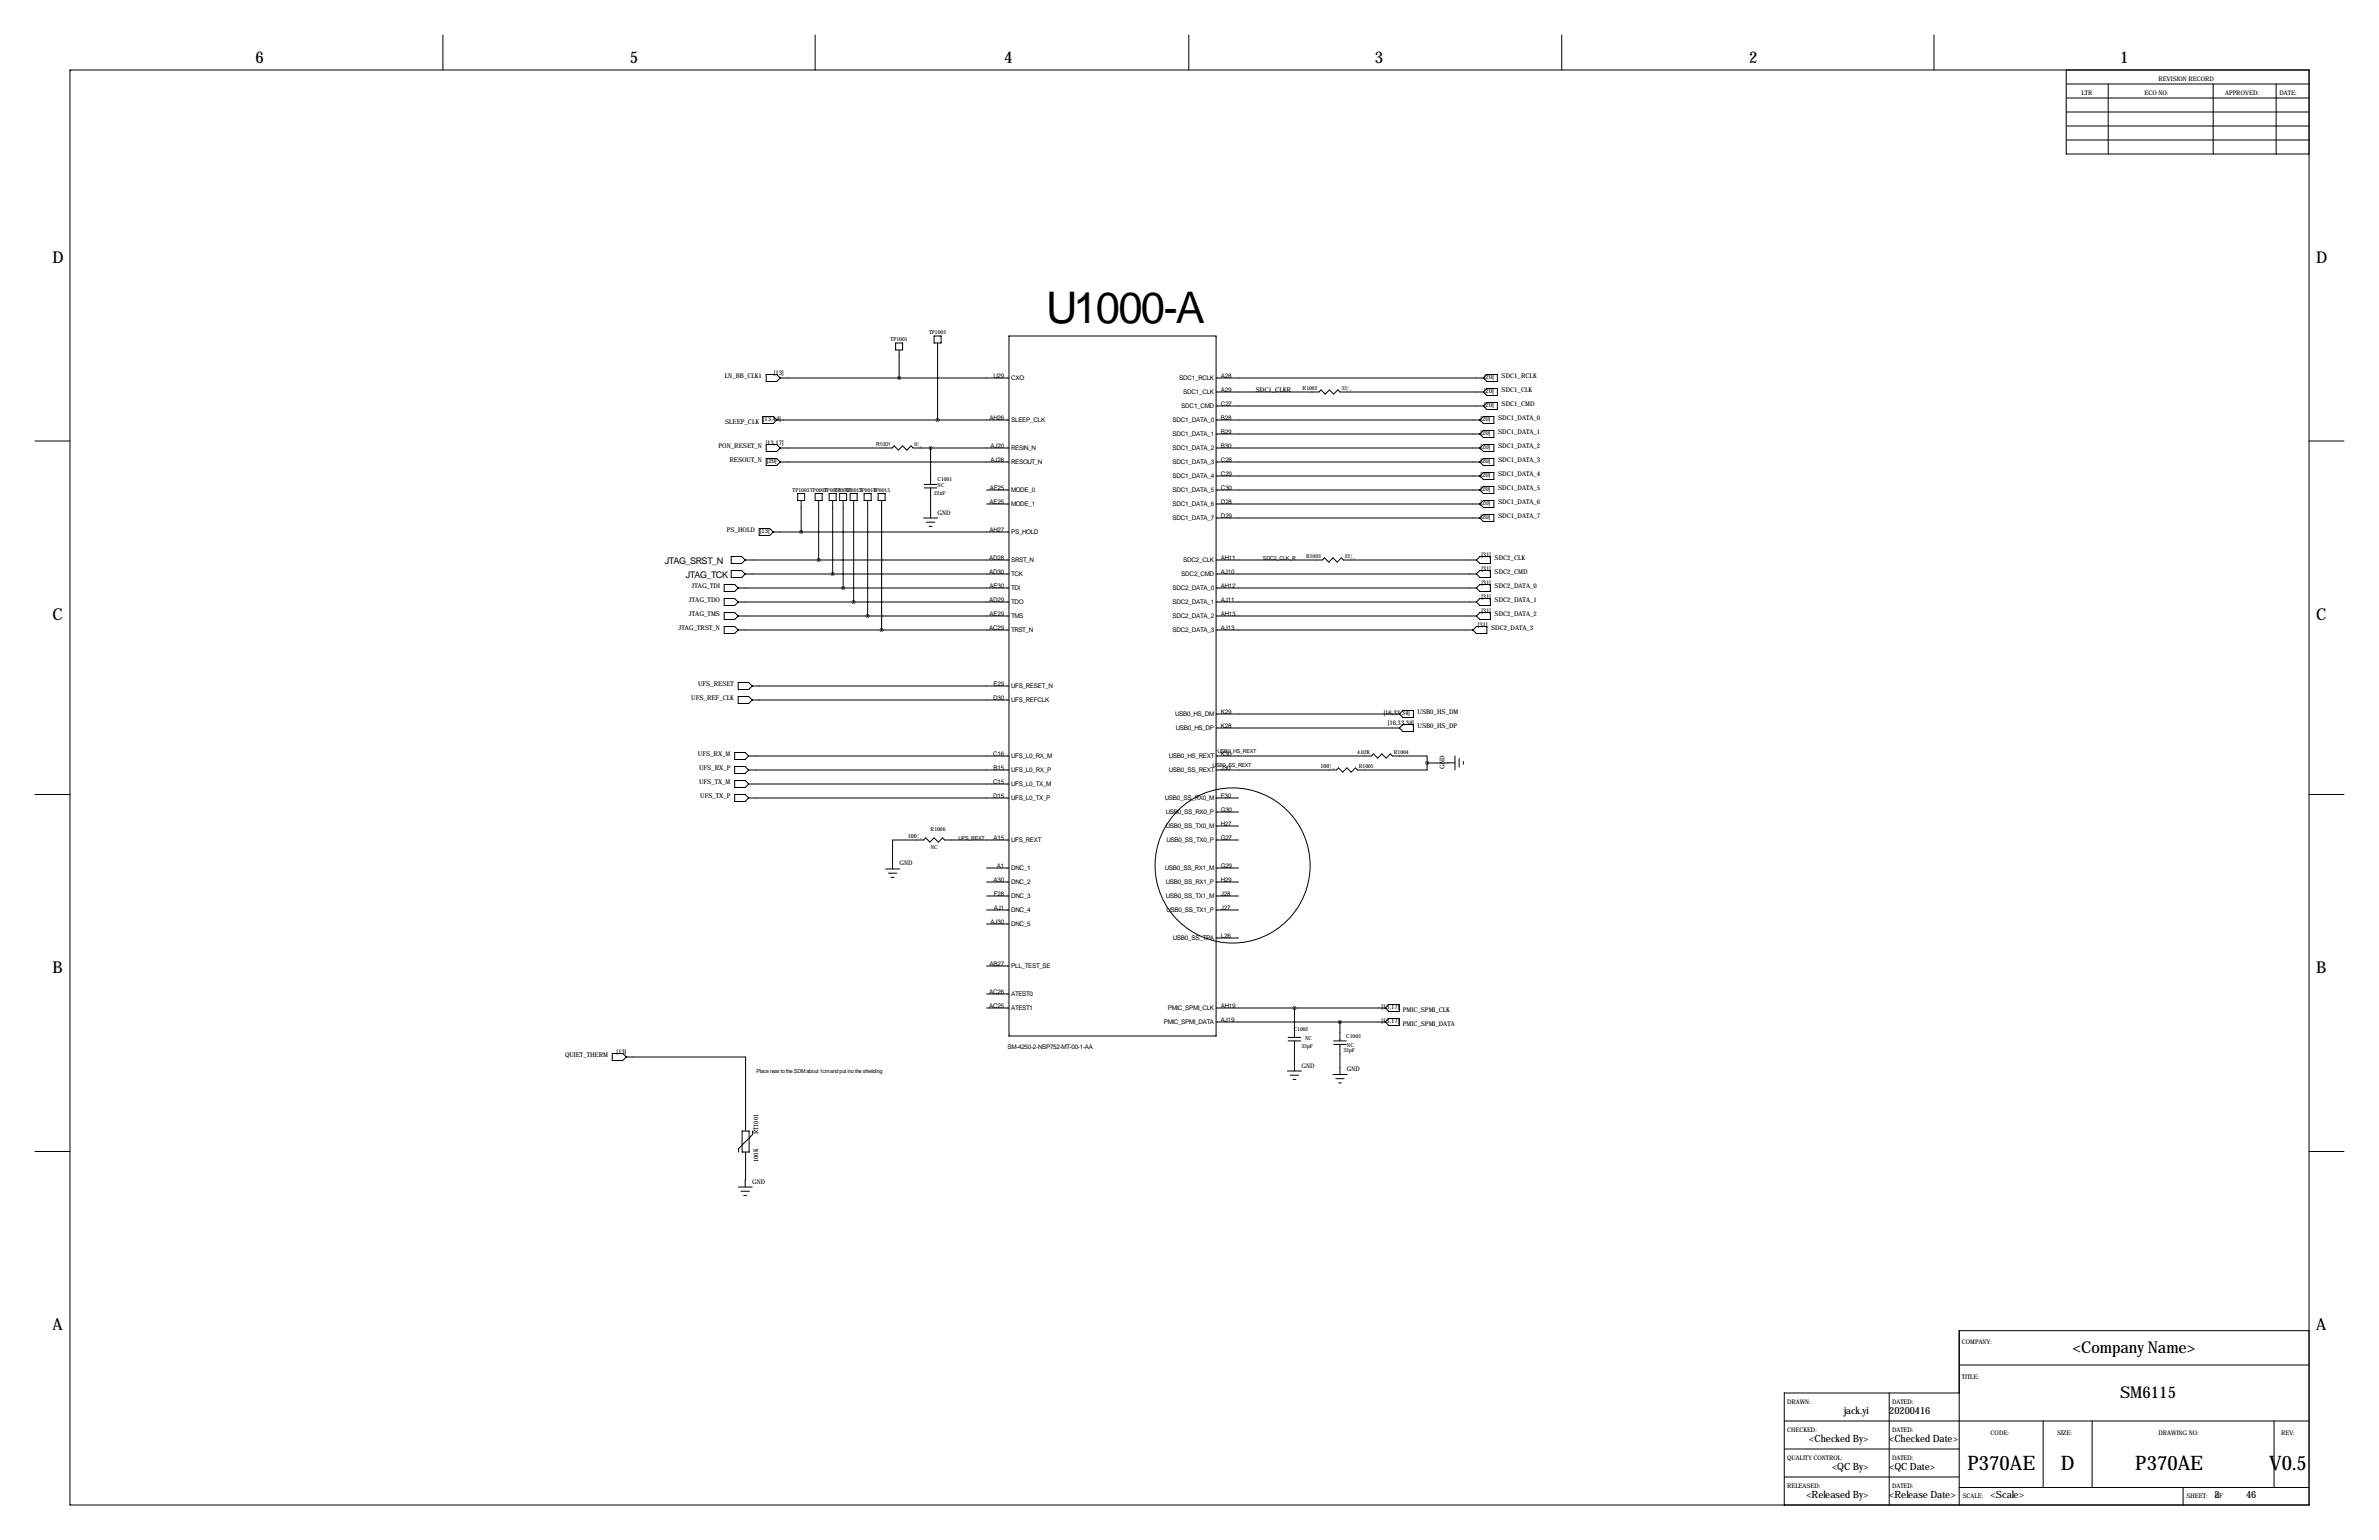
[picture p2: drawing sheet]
<svg xmlns="http://www.w3.org/2000/svg" width="864mm" height="559mm" viewBox="0 0 864 559" stroke-linecap="round" stroke-linejoin="round" font-family="sans-serif">
<defs><g id="words">
<text font-size="15.8" x="379.7" y="117.3">U1000-A</text>
<g font-size="7.3">
<text x="714.2" y="533.3">P370AE</text>
<text x="748.1" y="533.3">D</text>
<text x="775.1" y="533.3">P370AE</text>
<text x="823.7" y="533.3">V0.5</text>
</g>
<g font-size="5.9">
<text x="92.7" y="22.9">6</text>
<text x="228.6" y="22.9">5</text>
<text x="364.5" y="22.9">4</text>
<text x="499.1" y="22.9">3</text>
<text x="635" y="22.9">2</text>
<text x="769.6" y="22.9">1</text>
<text x="19" y="95.2">D</text>
<text x="840.7" y="95.2">D</text>
<text x="19" y="224.8">C</text>
<text x="840.7" y="224.8">C</text>
<text x="19" y="353.1">B</text>
<text x="840.7" y="353.1">B</text>
<text x="19" y="482.6">A</text>
<text x="840.7" y="482.6">A</text>
<text x="752.5" y="490.9">&lt;Company Name&gt;</text>
<text x="769.6" y="507.4">SM6115</text>
</g>
<g font-size="3.6">
<text x="669.5" y="513">jack.yi</text>
<text x="685.8" y="513">20200416</text>
<text x="656.8" y="523.2">&lt;Checked By&gt;</text>
<text x="685.8" y="523.2">&lt;Checked Date&gt;</text>
<text x="665.1" y="533.3">&lt;QC By&gt;</text>
<text x="685.8" y="533.3">&lt;QC Date&gt;</text>
<text x="655.7" y="543.5">&lt;Released By&gt;</text>
<text x="685.8" y="543.5">&lt;Release Date&gt;</text>
<text x="722.6" y="543.5">&lt;Scale&gt;</text>
<text x="803.9" y="543.5">2</text>
<text x="815.3" y="543.5">46</text>
</g>
<g font-size="3.3">
<text x="241.3" y="204.5">JTAG_SRST_N</text>
<text x="248.9" y="209.6">JTAG_TCK</text>
</g>
<g font-size="2.4">
<text x="263.2" y="137.2">LN_BB_CLK1</text>
<text x="280.9" y="136.2">[13]</text>
<text x="538.8" y="137.5">[20]</text>
<text x="545.1" y="137.2">SDC1_RCLK</text>
<text x="455.9" y="142.2">SDC1_CLKR</text>
<text x="538.8" y="142.6">[20]</text>
<text x="545.1" y="142.2">SDC1_CLK</text>
<text x="538.8" y="147.6">[20]</text>
<text x="545.1" y="147.3">SDC1_CMD</text>
<text x="263.2" y="153.7">SLEEP_CLK</text>
<text x="276.9" y="152.7">[13,44]</text>
<text x="537.5" y="152.7">[20]</text>
<text x="543.8" y="152.4">SDC1_DATA_0</text>
<text x="278" y="161.6">[13,17]</text>
<text x="537.5" y="157.8">[20]</text>
<text x="543.8" y="157.5">SDC1_DATA_1</text>
<text x="260.8" y="162.6">PON_RESET_N</text>
<text x="264.8" y="167.6">RESOUT_N</text>
<text x="278.4" y="168">[20]</text>
<text x="537.5" y="162.9">[20]</text>
<text x="537.5" y="168">[20]</text>
<text x="543.8" y="162.6">SDC1_DATA_2</text>
<text x="543.8" y="167.6">SDC1_DATA_3</text>
<text x="537.5" y="173">[20]</text>
<text x="543.8" y="172.7">SDC1_DATA_4</text>
<text x="537.5" y="178.1">[20]</text>
<text x="543.8" y="177.8">SDC1_DATA_5</text>
<text x="537.5" y="183.2">[20]</text>
<text x="543.8" y="182.9">SDC1_DATA_6</text>
<text x="537.5" y="188.3">[20]</text>
<text x="543.8" y="188">SDC1_DATA_7</text>
<text x="263.9" y="193">PS_HOLD</text>
<text x="275.9" y="193.4">[13]</text>
<text x="537.7" y="202.2">[31]</text>
<text x="542.5" y="203.2">SDC2_CLK</text>
<text x="537.7" y="207.3">[31]</text>
<text x="542.5" y="208.3">SDC2_CMD</text>
<text x="251" y="213.4">JTAG_TDI</text>
<text x="537.7" y="212.4">[31]</text>
<text x="542.5" y="213.4">SDC2_DATA_0</text>
<text x="250.1" y="218.4">JTAG_TDO</text>
<text x="537.7" y="217.5">[31]</text>
<text x="542.5" y="218.4">SDC2_DATA_1</text>
<text x="250.1" y="223.5">JTAG_TMS</text>
<text x="536.5" y="227.6">[31]</text>
<text x="537.7" y="222.6">[31]</text>
<text x="542.5" y="223.5">SDC2_DATA_2</text>
<text x="246.3" y="228.6">JTAG_TRST_N</text>
<text x="541.3" y="228.6">SDC2_DATA_3</text>
<text x="253.4" y="248.9">UFS_RESET</text>
<text x="251" y="254">UFS_REF_CLK</text>
<text x="502.3" y="259.4">[16,33,34]</text>
<text x="503.8" y="263.2">[16,33,34]</text>
<text x="514.6" y="259.1">USB0_HS_DM</text>
<text x="514.6" y="264.2">USB0_HS_DP</text>
<text x="253.4" y="274.3">UFS_RX_M</text>
<text x="253.8" y="279.4">UFS_RX_P</text>
<text x="524.4" y="279.2" transform="rotate(-90 524.4 279.2)">GND</text>
<text x="253.8" y="284.5">UFS_TX_M</text>
<text x="254.2" y="289.6">UFS_TX_P</text>
<text x="501.5" y="371.2">[13,17]</text>
<text x="501.5" y="366.1">[13,17]</text>
<text x="509.3" y="367">PMIC_SPMI_CLK</text>
<text x="509.3" y="372.1">PMIC_SPMI_DATA</text>
<text x="205.1" y="383.5">QUIET_THERM</text>
<text x="223.8" y="382.6">[13]</text>
</g>
<g font-size="2.3">
<text x="783.6" y="29.2">REVISION RECORD</text>
<text x="755.6" y="34.3">LTR</text>
<text x="778.5" y="34.3">ECO NO:</text>
<text x="807.7" y="34.3">APPROVED:</text>
<text x="827.5" y="34.3">DATE:</text>
<text x="360.7" y="137.2">U29</text>
<text x="367" y="137.9">CXO</text>
<text x="428" y="137.9">SDC1_RCLK</text>
<text x="443.2" y="137.2">A28</text>
<text x="429.5" y="143">SDC1_CLK</text>
<text x="443.2" y="142.2">A29</text>
<text x="428.8" y="148.1">SDC1_CMD</text>
<text x="443.2" y="147.3">C27</text>
<text x="359.2" y="152.4">AH26</text>
<text x="367" y="153.2">SLEEP_CLK</text>
<text x="425.7" y="153.2">SDC1_DATA_0</text>
<text x="443.2" y="152.4">B28</text>
<text x="425.7" y="158.2">SDC1_DATA_1</text>
<text x="443.2" y="157.5">B29</text>
<text x="359.6" y="162.6">AJ20</text>
<text x="359.6" y="167.6">AJ26</text>
<text x="367" y="163.3">RESIN_N</text>
<text x="425.7" y="163.3">SDC1_DATA_2</text>
<text x="443.2" y="162.6">B30</text>
<text x="443.2" y="167.6">C28</text>
<text x="367" y="168.4">RESOUT_N</text>
<text x="425.7" y="168.4">SDC1_DATA_3</text>
<text x="425.7" y="173.5">SDC1_DATA_4</text>
<text x="443.2" y="172.7">C29</text>
<text x="359.4" y="177.8">AF25</text>
<text x="367" y="178.6">MODE_0</text>
<text x="425.7" y="178.6">SDC1_DATA_5</text>
<text x="443.2" y="177.8">C30</text>
<text x="359.2" y="182.9">AE25</text>
<text x="367" y="183.6">MODE_1</text>
<text x="425.7" y="183.6">SDC1_DATA_6</text>
<text x="443.2" y="182.9">D28</text>
<text x="340.4" y="186.7">GND</text>
<text x="425.7" y="188.7">SDC1_DATA_7</text>
<text x="443.2" y="188">D29</text>
<text x="359.2" y="193">AH27</text>
<text x="367" y="193.8">PS_HOLD</text>
<text x="359.1" y="203.2">AD28</text>
<text x="367" y="204">SRST_N</text>
<text x="429.5" y="204">SDC2_CLK</text>
<text x="443.2" y="203.2">AH11</text>
<text x="359.1" y="208.3">AD30</text>
<text x="367" y="209">TCK</text>
<text x="428.8" y="209">SDC2_CMD</text>
<text x="443.2" y="208.3">AJ10</text>
<text x="359.2" y="213.4">AE30</text>
<text x="367" y="214.1">TDI</text>
<text x="425.7" y="214.1">SDC2_DATA_0</text>
<text x="443.2" y="213.4">AH12</text>
<text x="359.1" y="218.4">AD29</text>
<text x="367" y="219.2">TDO</text>
<text x="425.7" y="219.2">SDC2_DATA_1</text>
<text x="443.2" y="218.4">AJ11</text>
<text x="359.2" y="223.5">AE29</text>
<text x="367" y="224.3">TMS</text>
<text x="425.7" y="224.3">SDC2_DATA_2</text>
<text x="443.2" y="223.5">AH13</text>
<text x="359.1" y="228.6">AC29</text>
<text x="367" y="229.4">TRST_N</text>
<text x="425.7" y="229.4">SDC2_DATA_3</text>
<text x="443.2" y="228.6">AJ13</text>
<text x="360.7" y="248.9">E29</text>
<text x="367" y="249.7">UFS_RESET_N</text>
<text x="360.5" y="254">D30</text>
<text x="367" y="254.8">UFS_REFCLK</text>
<text x="426.6" y="259.8">USB0_HS_DM</text>
<text x="443.2" y="259.1">K29</text>
<text x="426.9" y="264.9">USB0_HS_DP</text>
<text x="443.2" y="264.2">K28</text>
<text x="360.5" y="274.3">C16</text>
<text x="367" y="275.1">UFS_L0_RX_M</text>
<text x="424.4" y="275.1">USB0_HS_REXT</text>
<text x="443.2" y="274.3">K30</text>
<text x="360.7" y="279.4">B15</text>
<text x="367" y="280.2">UFS_L0_RX_P</text>
<text x="424.4" y="280.2">USB0_SS_REXT</text>
<text x="443.2" y="279.4">J30</text>
<text x="360.5" y="284.5">C15</text>
<text x="367" y="285.2">UFS_L0_TX_M</text>
<text x="360.5" y="289.6">D15</text>
<text x="367" y="290.3">UFS_L0_TX_P</text>
<text x="422.9" y="290.3">USB0_SS_RX0_M</text>
<text x="443.2" y="289.6">F30</text>
<text x="423.2" y="295.4">USB0_SS_RX0_P</text>
<text x="443.2" y="294.6">G30</text>
<text x="443.2" y="299.7">H27</text>
<text x="360.7" y="304.8">A15</text>
<text x="367" y="305.6">UFS_REXT</text>
<text x="423.2" y="300.5">USB0_SS_TX0_M</text>
<text x="423.4" y="305.6">USB0_SS_TX0_P</text>
<text x="443.2" y="304.8">G27</text>
<text x="326.5" y="314">GND</text>
<text x="361.9" y="315">A1</text>
<text x="367" y="315.7">DNC_1</text>
<text x="422.9" y="315.7">USB0_SS_RX1_M</text>
<text x="443.2" y="315">G29</text>
<text x="360.7" y="320">A30</text>
<text x="367" y="320.8">DNC_2</text>
<text x="423.2" y="320.8">USB0_SS_RX1_P</text>
<text x="443.2" y="320">H29</text>
<text x="360.8" y="325.1">F28</text>
<text x="367" y="325.9">DNC_3</text>
<text x="423.2" y="325.9">USB0_SS_TX1_M</text>
<text x="443.2" y="325.1">J28</text>
<text x="359.6" y="335.3">AJ30</text>
<text x="360.8" y="330.2">AJ1</text>
<text x="367" y="331">DNC_4</text>
<text x="423.4" y="331">USB0_SS_TX1_P</text>
<text x="443.2" y="330.2">J27</text>
<text x="367" y="336">DNC_5</text>
<text x="425.8" y="341.1">USB0_SS_TPA</text>
<text x="443.2" y="340.4">L26</text>
<text x="359.2" y="350.5">AB27</text>
<text x="367" y="351.3">PLL_TEST_SE</text>
<text x="359.1" y="360.7">AC26</text>
<text x="359.1" y="365.8">AC25</text>
<text x="367" y="361.4">ATEST0</text>
<text x="443.2" y="365.8">AH19</text>
<text x="367" y="366.5">ATEST1</text>
<text x="422.5" y="371.6">PMIC_SPMI_DATA</text>
<text x="424" y="366.5">PMIC_SPMI_CLK</text>
<text x="443.2" y="370.8">AJ19</text>
<text x="365.8" y="380.5">SM-4250-2-NSP752-MT-00-1-AA</text>
<text x="472.4" y="387.3">GND</text>
<text x="488.9" y="388.6">GND</text>
<text x="275.2" y="411.6" transform="rotate(-90 275.2 411.6)">RT1001</text>
<text x="275.2" y="421.7" transform="rotate(-90 275.2 421.7)">100K</text>
<text x="273" y="429.5">GND</text>
<text x="712.2" y="487.7">COMPANY:</text>
<text x="712.2" y="500.4">TITLE:</text>
<text x="648.7" y="509.3">DRAWN:</text>
<text x="686.8" y="509.3">DATED:</text>
<text x="648.7" y="519.4">CHECKED:</text>
<text x="686.8" y="519.4">DATED:</text>
<text x="722.6" y="520.7">CODE:</text>
<text x="746.8" y="520.7">SIZE:</text>
<text x="783.6" y="520.7">DRAWING NO:</text>
<text x="828" y="520.7">REV:</text>
<text x="648.7" y="529.6">QUALITY CONTROL:</text>
<text x="686.8" y="529.6">DATED:</text>
<text x="648.7" y="539.8">RELEASED:</text>
<text x="686.8" y="539.8">DATED:</text>
<text x="712.5" y="543.6">SCALE:</text>
<text x="793.7" y="543.6">SHEET:</text>
<text x="804" y="543.6">OF</text>
</g>
<g font-size="2.1">
<text x="479.4" y="278.8">100¦¸</text>
<text x="329.5" y="304.2">100¦¸</text>
</g>
<g font-size="2">
<text x="323.3" y="123.8">TP1001</text>
<text x="337.3" y="121.3">TP1002</text>
<text x="472.9" y="141.6">R1002</text>
<text x="486.9" y="141.6">33¦¸</text>
<text x="318" y="161.9">R1001</text>
<text x="332" y="161.9">0¦¸</text>
<text x="287.7" y="178.5">TP1003TP0002</text>
<text x="299.2" y="178.5">TP0011</text>
<text x="303" y="178.5">TP0012</text>
<text x="306.8" y="178.5">TP0013</text>
<text x="311.9" y="178.5">TP0014</text>
<text x="316.9" y="178.5">TP0015</text>
<text x="339.1" y="179.7">22nF</text>
<text x="340.4" y="174.6">C1001</text>
<text x="340.4" y="176.5">NC</text>
<text x="458.5" y="203.2">SDC2_CLK_R</text>
<text x="474.1" y="202.6">R1003</text>
<text x="488.2" y="202.6">22¦¸</text>
<text x="442" y="273.1">USB0_HS_REXT</text>
<text x="492.7" y="273.7">4.02K</text>
<text x="506" y="273.7">R1004</text>
<text x="440.2" y="278.4">USB0_SS_REXT</text>
<text x="493.3" y="278.8">R1005</text>
<text x="337.8" y="301.6">R1006</text>
<text x="348" y="304.8">UFS_REXT</text>
<text x="337.9" y="308">NC</text>
<text x="469.7" y="374">C1002</text>
<text x="473.7" y="377.2">NC</text>
<text x="488.7" y="376.6">C1003</text>
<text x="472.4" y="380.4">33pF</text>
<text x="487.7" y="381.7">33pF</text>
<text x="488.9" y="379.7">NC</text>
<text x="274.6" y="389.4">Place near to the SDM about 1cm and put ino the shielding</text>
</g>
</g></defs>
<g fill="none" stroke="#000" stroke-width=".36">
<path d="M160.8 12.7v12.7M295.9 12.7v12.7M431.5 12.7v12.7M566.9 12.7v12.7M702.1 12.7v12.7M25.4 25.4h812.8v520.7h-812.8zM750.1 25.4v30.5h88.1M750.1 35.6h88.1M750.1 30.5h88.1M765.3 30.5v25.4M803.4 30.5v25.4M826.3 30.5v25.4"/>
<path d="M750.1 50.8h88.1M750.1 45.7h88.1M750.1 40.6h88.1M278.1 135.9h3.8l1.3 1.3-1.3 1.2h-3.8zM283.2 137.2h83.1M325.1 124.5h2.6v2.5h-2.6zM326.4 127v10.2M339.1 121.9h2.5v2.6h-2.5zM340.4 124.5v27.9M366.3 121.9h75.2v254h-75.2zM441.5 137.2h97M539.8 135.9h3.8v2.5h-3.8l-1.3-1.2z"/>
<path d="M276.9 151.1h3.8l1.2 1.3-1.2 1.3h-3.8zM281.9 152.4h84.4M441.5 142.2h37.3l.8-.7 1.5 1.5 1.5-1.5 1.5 1.5 1.5-1.5 .8 .7h52.1M441.5 152.4h95.7M441.5 147.3h97M441.5 157.5h95.7M537.2 157.5l1.3-1.3h3.8v2.6h-3.8zM538.5 142.2l1.3-1.2h3.8v2.5h-3.8zM538.5 147.3l1.3-1.2h3.8v2.5h-3.8zM538.5 151.1h3.8v2.6h-3.8l-1.3-1.3zM12.7 160h12.7M278.1 161.3h3.8l1.3 1.3-1.3 1.2h-3.8z"/>
<path d="M278.1 166.4h3.8l1.3 1.2-1.3 1.3h-3.8zM283.2 162.6h40.6l.8-.8 1.5 1.5 1.6-1.5 1.5 1.5 1.5-1.5 .8 .8h34.8M283.2 167.6h83.1M289.6 179.1h2.5v2.5h-2.5zM295.9 179.1h2.5v2.5h-2.5zM301 179.1h2.5v2.5h-2.5zM304.8 179.1h2.5v2.5h-2.5zM308.6 179.1h2.5v2.5h-2.5zM313.7 179.1h2.5v2.5h-2.5zM318.8 179.1h2.5v2.5h-2.5zM335.5 177h4.6M335.5 175.8h4.6"/>
<path d="M337.8 162.6v13.2M337.8 177v11M358.1 177.8h8.2M441.5 162.6h95.7M441.5 167.6h95.7M441.5 177.8h95.7M441.5 172.7h95.7M537.2 167.6l1.3-1.2h3.8v2.5h-3.8zM537.2 172.7l1.3-1.3h3.8v2.6h-3.8zM538.5 176.5h3.8v2.6h-3.8l-1.3-1.3zM538.5 161.3h3.8v2.5h-3.8l-1.3-1.2zM838.2 160h12.7"/>
<path d="M275.6 191.8h3.8l1.3 1.2-1.3 1.3h-3.8zM280.7 193h85.6M290.8 181.6v11.4M297.2 181.6v21.6M302.3 181.6v26.7M306.1 181.6v31.8M309.9 181.6v36.8M315 181.6v41.9M320 181.6v47M335.3 188h5.1M336.3 189.5h3M337.3 191h1"/>
<path d="M358.1 182.9h8.2M441.5 182.9h95.7M441.5 188h95.7M538.5 181.6h3.8v2.5h-3.8l-1.3-1.2zM538.5 186.7h3.8v2.5h-3.8l-1.3-1.2zM262.9 217.2h3.8l1.3 1.2-1.3 1.3h-3.8zM262.9 212.1h3.8l1.3 1.3-1.3 1.2h-3.8zM265.4 201.9h3.8l1.3 1.3-1.3 1.3h-3.8zM265.4 207h3.8l1.3 1.3-1.3 1.3h-3.8zM268 213.4h98.3M268 218.4h98.3M270.5 203.2h95.8"/>
<path d="M270.5 208.3h95.8M441.5 203.2h38.6l.7-.8 1.5 1.6 1.6-1.6 1.5 1.6 1.5-1.6 .8 .8h48.2M441.5 208.3h94.4M441.5 213.4h94.4M441.5 218.4h94.4M535.9 203.2l1.3-1.3h3.8v2.6h-3.8zM535.9 208.3l1.3-1.3h3.8v2.6h-3.8zM535.9 218.4l1.3-1.2h3.8v2.5h-3.8zM535.9 213.4l1.3-1.3h3.8v2.5h-3.8zM262.9 222.2h3.8l1.3 1.3-1.3 1.3h-3.8zM262.9 227.3h3.8l1.3 1.3-1.3 1.3h-3.8zM268 223.5h98.3"/>
<path d="M268 228.6h98.3M441.5 223.5h94.4M441.5 228.6h93.2M535.9 223.5l1.3-1.3h3.8v2.6h-3.8zM535.9 227.3h3.9v2.6h-3.9l-1.2-1.3zM268 247.6h3.8l1.2 1.3-1.2 1.3h-3.8zM268 252.7h3.8l1.2 1.3-1.2 1.3h-3.8zM273 248.9h93.3M273 254h93.3M441.5 259.1h66.5M509.3 257.8h3.8v2.5h-3.8l-1.3-1.2zM266.7 273h3.8l1.3 1.3-1.3 1.3h-3.8z"/>
<path d="M266.7 278.1h3.8l1.3 1.3-1.3 1.3h-3.8zM271.8 279.4h94.5M271.8 274.3h94.5M441.5 274.3h56.3l.8-.7 1.5 1.5 1.5-1.5 1.6 1.5 1.5-1.5 .8 .7h12.6v2.6M441.5 264.2h66.5M508 264.2l1.3-1.3h3.8v2.5h-3.8zM518.1 276.9v2.5h-25.3l-.8-.8-1.5 1.6-1.6-1.6-1.5 1.6-1.5-1.6-.8 .8h-43.6M528.2 276.8l-10.1 .1M528.2 274.3v5M529.7 275.3v3M531.2 276.3v1M12.7 288.3h12.7"/>
<path d="M266.7 288.3h3.8l1.3 1.3-1.3 1.2h-3.8zM266.7 283.2h3.8l1.3 1.3-1.3 1.3h-3.8zM271.8 284.5h94.5M271.8 289.6h94.5M441.5 289.6h8.1M441.5 294.6h8.1M441.5 299.7h8.1M838.2 288.3h12.7M321.5 315.3h5M322.5 316.8h3M323.5 318.4h1M358.1 315h8.2"/>
<path d="M366.3 304.8h-23.4l-.8-.8-1.5 1.6-1.5-1.6-1.5 1.6-1.6-1.6-.7 .8h-11.3v10.5M441.5 304.8h8.1M441.5 315h8.1M358.1 320h8.2M358.1 325.1h8.2M358.1 330.2h8.2M358.1 335.3h8.2M441.5 320h8.1M441.5 325.1h8.1M441.5 330.2h8.1M358.1 350.5h8.2M441.5 340.4h8.1"/>
<path d="M358.1 360.7h8.2M358.1 365.8h8.2M441.5 365.8h61.4M441.5 370.8h61.4M467.6 377.7h4.6M467.6 376.4h4.6M469.9 365.8v10.6M469.9 377.7v10.9M484.1 377.7h4.6M484.1 379h4.6M486.4 370.8v6.9M486.4 379v10.9"/>
<path d="M502.9 365.8l1.3-1.3h3.8v2.5h-3.8zM504.2 369.6h3.8v2.5h-3.8l-1.3-1.3zM222.2 382.3h3.9l1.2 1.2-1.2 1.3h-3.9zM227.3 383.5h43.4v26.9M467.4 388.6h5M468.4 390.1h3M469.4 391.7h1M483.9 389.9h5M484.9 391.4h3M485.9 392.9h1M12.7 417.8h12.7M269.4 410.4h2.5v7.6h-2.5z"/>
<path d="M270.7 418l-.2 12.7M273.2 410.4v1.3l-5.1 5.1v1.2M838.2 417.8h12.7M268 430.7h5M269 432.3h3M270 433.8h1M711.2 495.3h127M838.2 482.9h-127v63.2M647.7 515.6h190.5M685.8 505.5v40.6M711.2 505.5h-63.5v40.6M741.7 515.6v24.2"/>
<path d="M759.5 515.6v24.2M825.5 515.6v24.2M647.7 535.9h63.5M647.7 525.8h63.5M711.2 539.8h127M792.5 539.8v6.3"/>
<circle cx="447.4" cy="314" r="28.1"/>
</g>
<path d="M337.8 162.6a.05 .05 0 0 0 .1 0 .05 .05 0 0 0-.1 0zM326.3 137.2a.05 .05 0 0 0 .1 0 .05 .05 0 0 0-.1 0zM518 276.9a.05 .05 0 0 0 .1 0 .05 .05 0 0 0-.1 0zM340.3 152.4a.05 .05 0 0 0 .1 0 .05 .05 0 0 0-.1 0zM486.4 370.8a.05 .05 0 0 0 .1 0 .05 .05 0 0 0-.1 0zM290.8 193a.05 .05 0 0 0 .1 0 .05 .05 0 0 0-.1 0zM297.1 203.2a.05 .05 0 0 0 .1 0 .05 .05 0 0 0-.1 0zM302.2 208.3a.05 .05 0 0 0 .1 0 .05 .05 0 0 0-.1 0zM306 213.4a.05 .05 0 0 0 .1 0 .05 .05 0 0 0-.1 0zM309.8 218.4a.05 .05 0 0 0 .1 0 .05 .05 0 0 0-.1 0zM314.9 223.5a.05 .05 0 0 0 .1 0 .05 .05 0 0 0-.1 0zM320 228.6a.05 .05 0 0 0 .1 0 .05 .05 0 0 0-.1 0z" fill="#000" stroke="#000" stroke-width="1.3"/>
<use href="#words"/>
</svg>
